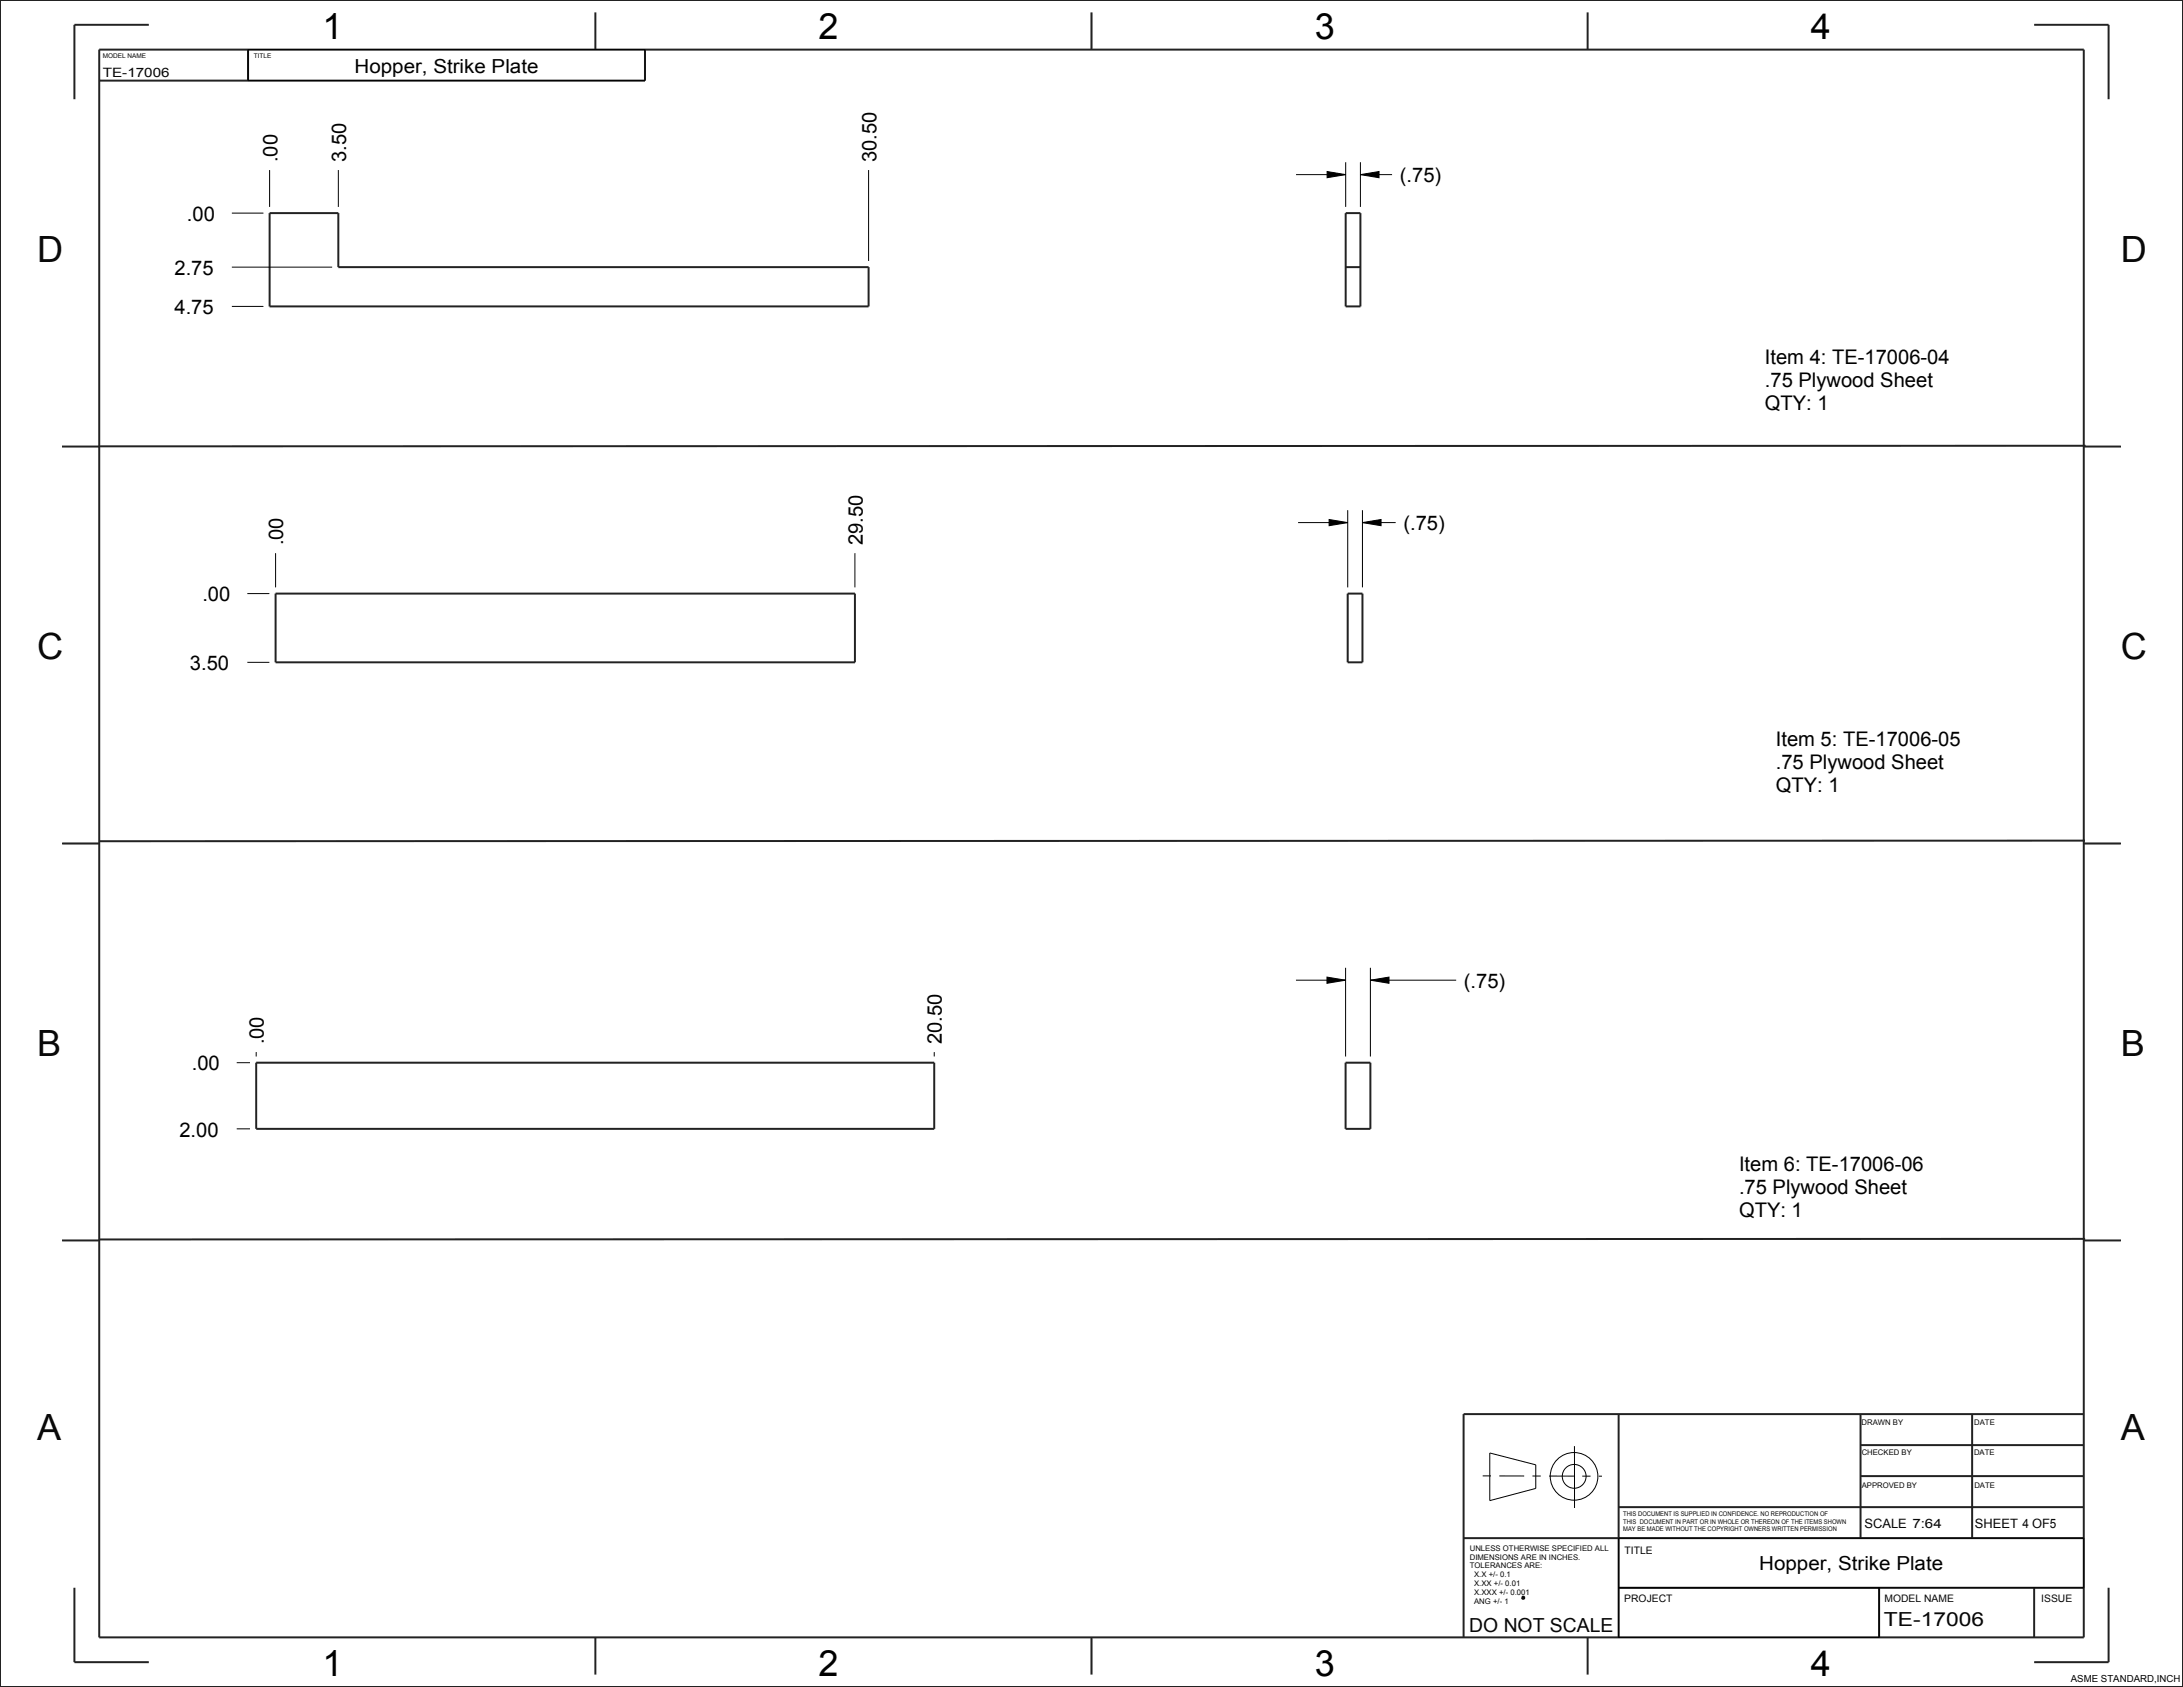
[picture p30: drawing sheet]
<svg xmlns="http://www.w3.org/2000/svg" width="559mm" height="432mm" viewBox="0 0 559 432" stroke-linecap="round" stroke-linejoin="round" font-family="sans-serif">
<defs><g id="words">
<g font-size="9.2">
<text x="82.5" y="9.9">1</text>
<text x="209.5" y="9.9">2</text>
<text x="336.5" y="9.9">3</text>
<text x="463.5" y="9.9">4</text>
<text x="82.5" y="429">1</text>
<text x="209.5" y="429">2</text>
<text x="336.5" y="429">3</text>
<text x="463.5" y="429">4</text>
</g>
<g font-size="9.2" fill="#060606">
<text x="9.5" y="67.1">D</text>
<text x="542.9" y="67.1">D</text>
<text x="9.5" y="168.7">C</text>
<text x="542.9" y="168.7">C</text>
<text x="9.5" y="270.3">B</text>
<text x="542.9" y="270.3">B</text>
<text x="9.5" y="368.7">A</text>
<text x="542.9" y="368.7">A</text>
</g>
<g font-size="5.2">
<text x="71" y="41.5" transform="rotate(-90 71 41.5)">.00</text>
<text x="88.6" y="41.5" transform="rotate(-90 88.6 41.5)">3.50</text>
<text x="224.3" y="41.5" transform="rotate(-90 224.3 41.5)">30.50</text>
<text x="358.3" y="46.7">(.75)</text>
<text x="47.8" y="56.5">.00</text>
<text x="44.7" y="70.4">2.75</text>
<text x="44.7" y="80.4">4.75</text>
<text x="451.8" y="93.1">Item 4: TE-17006-04</text>
<text x="451.8" y="99">.75 Plywood Sheet</text>
<text x="451.8" y="105">QTY: 1</text>
<text x="359.3" y="135.7">(.75)</text>
<text x="72.5" y="139.6" transform="rotate(-90 72.5 139.6)">.00</text>
<text x="220.8" y="139.6" transform="rotate(-90 220.8 139.6)">29.50</text>
<text x="51.8" y="153.9">.00</text>
<text x="48.6" y="171.5">3.50</text>
<text x="454.6" y="190.9">Item 5: TE-17006-05</text>
<text x="454.6" y="196.9">.75 Plywood Sheet</text>
<text x="454.6" y="202.8">QTY: 1</text>
<text x="374.7" y="252.9">(.75)</text>
<text x="67.6" y="267.3" transform="rotate(-90 67.6 267.3)">.00</text>
<text x="241.1" y="267.3" transform="rotate(-90 241.1 267.3)">20.50</text>
<text x="49.1" y="274">.00</text>
<text x="45.9" y="290.9">2.00</text>
<text x="445.2" y="299.6">Item 6: TE-17006-06</text>
<text x="445.2" y="305.6">.75 Plywood Sheet</text>
<text x="445.2" y="311.5">QTY: 1</text>
</g>
<g font-size="5">
<text x="90.8" y="18.6">Hopper, Strike Plate</text>
<text x="450.3" y="402">Hopper, Strike Plate</text>
</g>
<g font-size="5" fill="#060606">
<text x="376.1" y="417.6">DO NOT SCALE</text>
<text x="482.2" y="416.2">TE-17006</text>
</g>
<g font-size="3.3" fill="#060606">
<text x="26.3" y="19.8">TE-17006</text>
<text x="477.3" y="391">SCALE 7:64</text>
<text x="505.6" y="391.1">SHEET 4 OF5</text>
</g>
<g font-size="2.6" fill="#060606">
<text x="415.9" y="397.9">TITLE</text>
<text x="415.8" y="410.1">PROJECT</text>
<text x="482.4" y="410">MODEL NAME</text>
<text x="522.5" y="410.1">ISSUE</text>
</g>
<text font-size="2.5" x="530.1" y="430.5">ASME STANDARD,INCH</text>
<g font-size="2" fill="#060606">
<text x="476.5" y="364.7">DRAWN BY</text>
<text x="505.4" y="364.7">DATE</text>
<text x="476.5" y="372.5">CHECKED BY</text>
<text x="505.3" y="372.5">DATE</text>
<text x="476.6" y="380.8">APPROVED BY</text>
<text x="505.4" y="380.8">DATE</text>
<text x="376.2" y="396.9">UNLESS OTHERWISE SPECIFIED ALL</text>
<text x="376.2" y="399.2">DIMENSIONS ARE IN INCHES.</text>
<text x="376.2" y="401.5">TOLERANCES ARE:</text>
<text x="377.3" y="403.7">X.X +/- 0.1</text>
<text x="377.3" y="406">X.XX +/- 0.01</text>
<text x="377.3" y="408.3">X.XXX +/- 0.001</text>
<text x="377.3" y="410.6">ANG +/- 1</text>
</g>
<g font-size="1.7" fill="#060606">
<text x="26.3" y="14.9">MODEL NAME</text>
<text x="65" y="14.8">TITLE</text>
<text x="415.5" y="388.1">THIS DOCUMENT IS SUPPLIED IN CONFIDENCE. NO REPRODUCTION OF</text>
<text x="415.5" y="390">THIS DOCUMENT IN PART OR IN WHOLE OR THEREON OF THE ITEMS SHOWN</text>
<text x="415.5" y="391.9">MAY BE MADE WITHOUT THE COPYRIGHT OWNERS WRITTEN PERMISSION</text>
</g>
</g></defs>
<path d="M389.6 408.8l.4-.1 .2 .4-.4 .1z" fill="none" stroke="#060606" stroke-width=".51"/>
<path d="M339.7 43.9l4.8 .8-4.8 .8zM348.2 44.7l4.8-.8v1.6zM340.2 133l4.8 .8-4.8 .8zM348.8 133.8l4.7-.8v1.6zM339.7 250.1l4.7 .8-4.7 .8zM350.8 250.9l4.8-.8v1.6z" fill="#000"/>
<g fill="none" stroke="#000" stroke-width=".26">
<path d="M63.5 12.7h101.6v7.9h-101.6zM59.4 54.6h8M69 43.5v9.5M86.6 43.5v9.5M222.3 43.5v23.3M331.8 44.7h12.7M339.7 43.9l4.8 .8-4.8 .8zM344.5 41.5v11.5M348.2 44.7l4.8-.8v1.6zM348.2 41.5v11.5M348.2 44.7h8.1M59.4 78.4h8"/>
<path d="M59.4 68.4h25.6M332.3 133.8h12.7M340.2 133l4.8 .8-4.8 .8zM345 130.6v19.7M348.8 133.8l4.7-.8v1.6zM348.8 130.6v19.7M348.8 133.8h8.5M63.3 151.9h5.7M70.5 141.6v8.7M218.8 141.6v8.7M63.3 169.5h5.7M331.7 250.9h12.7"/>
<path d="M339.7 250.1l4.7 .8-4.7 .8zM344.4 247.7v22.7M350.8 250.9l4.8-.8v1.6zM350.8 247.7v22.7M350.8 250.9h21.9M60.6 272h3.4M65.6 269.3v1.1M239.1 269.3v1.1M60.6 288.9h3.4M381.4 371.9l11.7 3v6.1l-11.7 3.1zM403 370.2v15.8M414.3 406.4h119.1v-12.7h-119.1v25.4h66.7v-12.7"/>
<circle cx="402.9" cy="377.9" r="6.1"/>
<circle cx="403" cy="377.9" r="3"/>
</g>
<path d="M379.5 377.8h30.6" fill="none" stroke="#000" stroke-width=".26" stroke-dasharray="2.1 2.1 6.4 2.1" stroke-linecap="butt"/>
<g fill="none" stroke="#222" stroke-width=".51">
<path d="M0 0h558.8v431.8h-558.8zM25.4 12.7h508v406.4h-508zM38.1 6.3h-19.1v19.1M63.5 12.7v7.9M152.4 3.2v9.5M165.1 12.7v7.9h-139.7M279.4 3.2v9.5M406.4 3.2v9.5M520.7 6.3h19.1v19.1M69 54.6h17.6v13.8h135.7v10h-153.3zM344.5 54.6h3.7v23.8h-3.7zM344.5 68.4h3.7"/>
<path d="M15.9 114.3h9.5M533.4 114.3h9.5M533.9 114.1l-508.3 .1M70.5 151.9h148.3v17.6h-148.3zM345 151.9h3.8v17.6h-3.8zM15.9 215.9h9.5M533.4 215.9h9.5M533.7 215.2l-508.3 .1M65.6 272h173.5v16.9h-173.5zM344.4 272h6.4v16.9h-6.4zM15.9 317.5h9.5M533.4 317.5h9.5"/>
<path d="M533.7 317.1l-508.3 .1M414.3 361.9v57.2M476.3 377.8h57.1M476.3 369.9h57.1M476.3 361.9v31.8M504.8 361.9v31.8M533.4 361.9h-158.7v57.2M374.7 393.7h158.7M414.3 385.8h119.1M19 406.4v19h19.1M152.4 419.1v9.5M279.4 419.1v9.5"/>
<path d="M406.4 419.1v9.5M414.3 406.4h119.1M481 406.4v12.7M520.7 406.4v12.7M539.8 406.4v19h-19.1"/>
</g>
<use href="#words"/>
</svg>
